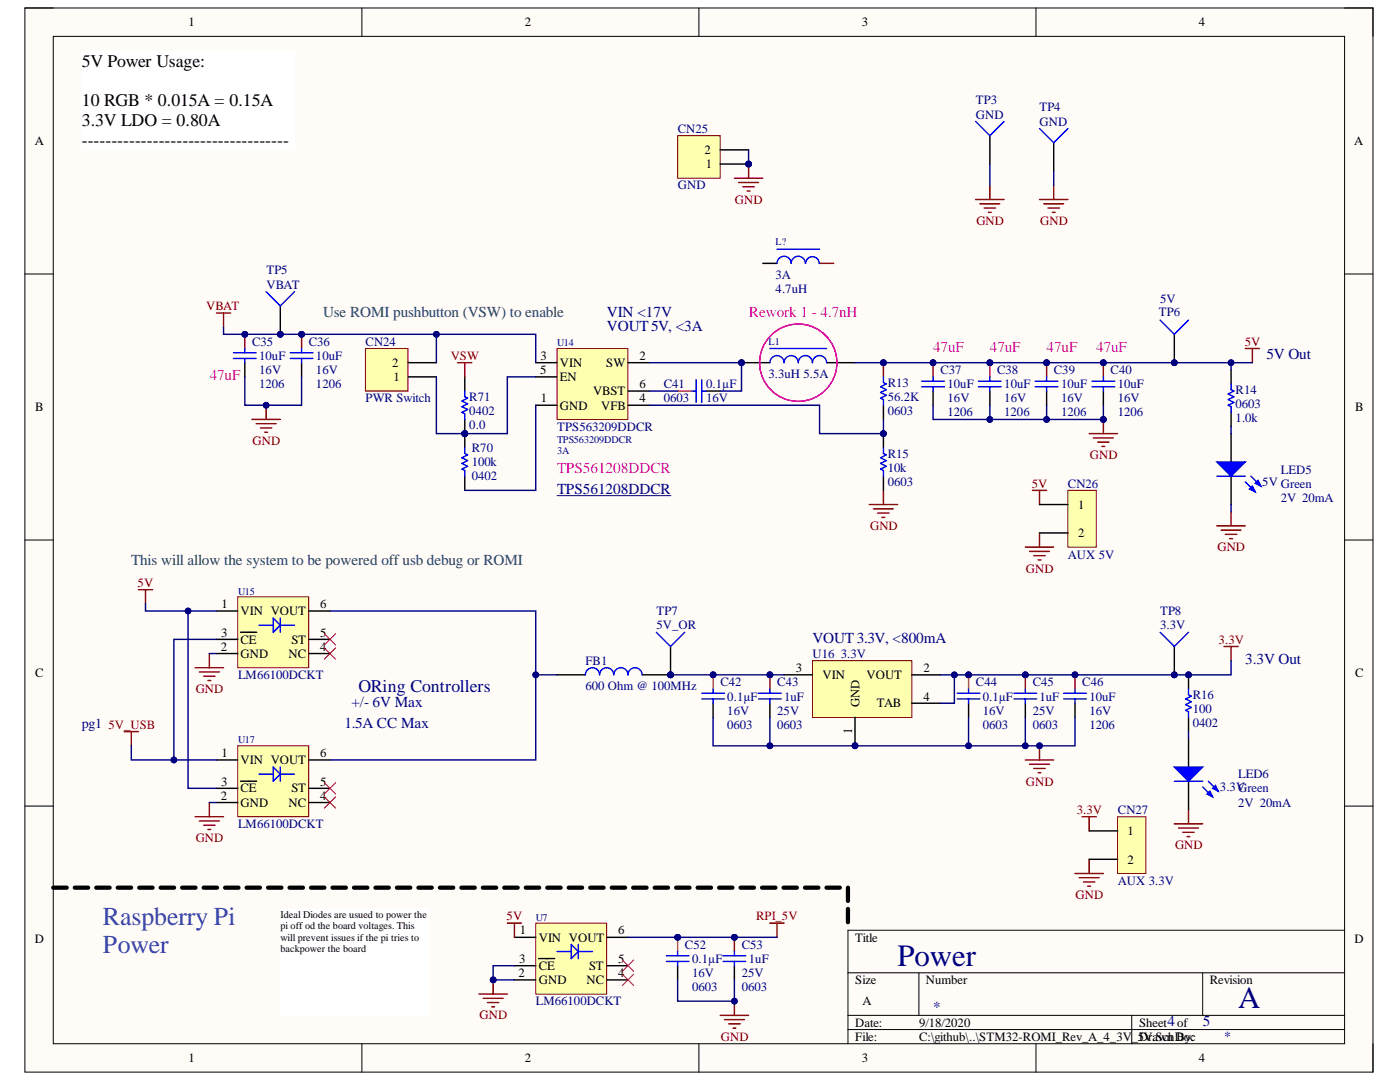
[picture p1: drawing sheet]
<svg xmlns="http://www.w3.org/2000/svg" width="279mm" height="216mm" viewBox="0 0 279 216" stroke-linecap="round" stroke-linejoin="round" font-family="sans-serif">
<defs><g id="words">
<g font-size="6.2" fill="#000080">
<text x="179.1" y="192.8">Power</text>
<text x="247.1" y="201.2">A</text>
</g>
<g font-size="5.2" fill="#15c">
<text x="20.5" y="184.5">Raspberry Pi</text>
<text x="20.5" y="190.1">Power</text>
</g>
<g font-size="3.5">
<text x="16.3" y="13.3">5V Power Usage:</text>
<text x="16.3" y="21.2">10 RGB * 0.015A = 0.15A</text>
<text x="16.3" y="25.1">3.3V LDO = 0.80A</text>
<text x="16.3" y="29.1">-----------------------------------</text>
</g>
<text font-size="3.5" fill="#000082" x="71.5" y="138.1">ORing Controllers</text>
<g font-size="3" fill="#134f5c">
<text x="64.5" y="63.2">Use ROMI pushbutton (VSW) to enable</text>
<text x="26.2" y="112.7">This will allow the system to be powered off usb debug or ROMI</text>
</g>
<g font-size="3" fill="#000080">
<text x="121.1" y="63.2">VIN &lt;17V</text>
<text x="121.1" y="66">VOUT5V, &lt;3A</text>
<text x="111.2" y="98.5">TPS561208DDCR</text>
<text x="162.1" y="128.3">VOUT3.3V, &lt;800mA</text>
<text x="186.2" y="201.9">*</text>
<text x="233" y="204.8">4</text>
<text x="240.1" y="204.8">5</text>
</g>
<g font-size="3" fill="#f0f">
<text x="149.5" y="63.2">Rework 1 - 4.7nH</text>
<text x="186.2" y="70.2">47uF</text>
<text x="197.6" y="70.2">47uF</text>
<text x="208.9" y="70.2">47uF</text>
<text x="218.8" y="70.2">47uF</text>
<text x="41.8" y="75.9">47uF</text>
<text x="111.2" y="94.3">TPS561208DDCR</text>
</g>
<g font-size="3" fill="#000082">
<text x="252.8" y="71.7">5V Out</text>
<text x="248.5" y="132.5">3.3V Out</text>
<text x="70.2" y="141.1">+/- 6V Max</text>
<text x="68.7" y="145.3">1.5A CC Max</text>
</g>
<text font-size="2.8" fill="#000082" x="16.3" y="145.4">pg1</text>
<text font-size="2.8" fill="#000080" x="244.3" y="207.6">*</text>
<g font-size="2.5">
<text x="37.6" y="5.2">1</text>
<text x="104.7" y="5.2">2</text>
<text x="172" y="5.2">3</text>
<text x="239.2" y="5.2">4</text>
<text x="6.9" y="29">A</text>
<text x="270.3" y="29">A</text>
<text x="140.6" y="30.8">2</text>
<text x="140.8" y="33.6">1</text>
<text x="107.9" y="71.8">3</text>
<text x="127.6" y="71.8">2</text>
<text x="78.3" y="73.2">2</text>
<text x="78.5" y="76.1">1</text>
<text x="107.8" y="74.6">5</text>
<text x="111.8" y="73.2">VIN</text>
<text x="111.8" y="76.1">EN</text>
<text x="121" y="73.2">SW</text>
<text x="127.6" y="77.4">6</text>
<text x="7" y="82.1">B</text>
<text x="108" y="80.3">1</text>
<text x="111.8" y="81.7">GND</text>
<text x="118.3" y="78.9">VBST</text>
<text x="120" y="81.7">VFB</text>
<text x="127.6" y="80.3">4</text>
<text x="270.4" y="82.1">B</text>
<text x="215.1" y="101.5">1</text>
<text x="215.1" y="107.2">2</text>
<text x="44.2" y="121.4">1</text>
<text x="48" y="122.8">VIN VOUT</text>
<text x="63.9" y="121.4">6</text>
<text x="44" y="129.8">2</text>
<text x="44.1" y="127">3</text>
<text x="48" y="131.2">GND</text>
<text x="48" y="128.5">CE</text>
<text x="57.6" y="131.2">NC</text>
<text x="58.2" y="128.5">ST</text>
<text x="63.9" y="129.8">4</text>
<text x="63.9" y="127">5</text>
<text x="7" y="135.1">C</text>
<text x="158.8" y="134.1">3</text>
<text x="164.2" y="135.5">VIN</text>
<text x="173" y="135.5">VOUT</text>
<text x="184.3" y="134.1">2</text>
<text x="270.4" y="135.1">C</text>
<text x="171.5" y="141.1" transform="rotate(-90 171.5 141.1)">GND</text>
<text x="175" y="141.1">TAB</text>
<text x="184.3" y="139.8">4</text>
<text x="170.1" y="146.4" transform="rotate(-90 170.1 146.4)">1</text>
<text x="44.2" y="151.1">1</text>
<text x="48" y="152.5">VIN VOUT</text>
<text x="63.9" y="151.1">6</text>
<text x="44" y="159.6">2</text>
<text x="44.1" y="156.8">3</text>
<text x="48" y="161">GND</text>
<text x="48" y="158.1">CE</text>
<text x="57.6" y="161">NC</text>
<text x="58.2" y="158.1">ST</text>
<text x="63.9" y="159.6">4</text>
<text x="63.9" y="156.8">5</text>
<text x="225" y="166.7">1</text>
<text x="225" y="172.3">2</text>
<text x="6.9" y="188.2">D</text>
<text x="103.7" y="186.4">1</text>
<text x="107.5" y="187.9">VIN VOUT</text>
<text x="123.3" y="186.4">6</text>
<text x="170.7" y="187.9">Title</text>
<text x="270.3" y="188.2">D</text>
<text x="103.5" y="195">2</text>
<text x="103.6" y="192.1">3</text>
<text x="107.5" y="196.4">GND</text>
<text x="107.5" y="193.5">CE</text>
<text x="117.1" y="196.4">NC</text>
<text x="117.6" y="193.5">ST</text>
<text x="123.3" y="195">4</text>
<text x="123.3" y="192.1">5</text>
<text x="170.7" y="196.4">Size</text>
<text x="184.8" y="196.4">Number</text>
<text x="241.4" y="196.4">Revision</text>
<text x="172.1" y="200.6">A</text>
<text x="170.7" y="204.9">Date:</text>
<text x="170.7" y="207.7">File:</text>
<text x="183.4" y="204.9">9/18/2020</text>
<text x="183.4" y="207.7">C:\github\..\STM32-ROMI_Rev_A_4_3V</text>
<text x="225.9" y="207.7">_5V.SchDoc</text>
<text x="227.3" y="204.9">Sheet</text>
<text x="227.3" y="207.7">Drawn By:</text>
<text x="234.9" y="204.9">of</text>
<text x="37.6" y="212">1</text>
<text x="104.7" y="212">2</text>
<text x="172" y="212">3</text>
<text x="239.2" y="212">4</text>
</g>
<g font-size="2.5" fill="#000080">
<text x="194.8" y="20.8">TP3</text>
<text x="194.8" y="23.7">GND</text>
<text x="207.4" y="22.2">TP4</text>
<text x="135.3" y="26.5">CN25</text>
<text x="207.4" y="25.1">GND</text>
<text x="135.3" y="37.8">GND</text>
<text x="53.2" y="54.8">TP5</text>
<text x="53.2" y="57.6">VBAT</text>
<text x="154.8" y="55.7">3A</text>
<text x="154.8" y="58.5">4.7uH</text>
<text x="231.3" y="63.1">TP6</text>
<text x="231.5" y="60.4">5V</text>
<text x="50.3" y="69">C35</text>
<text x="51.7" y="71.8">10uF</text>
<text x="61.6" y="69">C36</text>
<text x="63.1" y="71.8">10uF</text>
<text x="73" y="69">CN24</text>
<text x="51.7" y="74.6">16V</text>
<text x="51.7" y="77.4">1206</text>
<text x="63.1" y="74.6">16V</text>
<text x="63.1" y="77.4">1206</text>
<text x="132.5" y="77.4">C41</text>
<text x="140.9" y="77.4">0.1µF</text>
<text x="153.3" y="75.5">3.3uH 5.5A</text>
<text x="177.2" y="77.2">R13</text>
<text x="187.7" y="74.6">C37</text>
<text x="189.1" y="77.4">10uF</text>
<text x="199" y="74.6">C38</text>
<text x="200.4" y="77.4">10uF</text>
<text x="210.3" y="74.6">C39</text>
<text x="211.8" y="77.4">10uF</text>
<text x="221.6" y="74.6">C40</text>
<text x="223.1" y="77.4">10uF</text>
<text x="73" y="80.3">PWR Switch</text>
<text x="93.7" y="82.8">0402</text>
<text x="93.7" y="80">R71</text>
<text x="132.5" y="80.3">0603</text>
<text x="140.9" y="80.3">16V</text>
<text x="177.2" y="82.8">0603</text>
<text x="177.2" y="80">56.2K</text>
<text x="189.1" y="80.3">16V</text>
<text x="189.1" y="83.1">1206</text>
<text x="200.4" y="80.3">16V</text>
<text x="200.4" y="83.1">1206</text>
<text x="211.8" y="80.3">16V</text>
<text x="211.8" y="83.1">1206</text>
<text x="223.1" y="80.3">16V</text>
<text x="223.1" y="83.1">1206</text>
<text x="246.6" y="81.4">0603</text>
<text x="246.6" y="78.6">R14</text>
<text x="93.7" y="85.7">0.0</text>
<text x="111.2" y="86">TPS563209DDCR</text>
<text x="246.6" y="84.3">1.0k</text>
<text x="94.2" y="95.8">0402</text>
<text x="94.2" y="93.1">100k</text>
<text x="94.2" y="90.2">R70</text>
<text x="177.2" y="94.2">10k</text>
<text x="177.2" y="91.4">R15</text>
<text x="255.6" y="94.5">LED5</text>
<text x="177.2" y="97">0603</text>
<text x="213.1" y="97.3">CN26</text>
<text x="251.9" y="97">5V Green</text>
<text x="255.6" y="100.2">2V 20mA</text>
<text x="213.1" y="111.5">AUX 5V</text>
<text x="131" y="122.8">TP7</text>
<text x="131" y="125.6">5V_OR</text>
<text x="231.5" y="122.8">TP8</text>
<text x="231.5" y="125.6">3.3V</text>
<text x="162.1" y="131.2">U16</text>
<text x="167.8" y="131.2">3.3V</text>
<text x="47.5" y="135.5">LM66100DCKT</text>
<text x="116.8" y="132.7">FB1</text>
<text x="116.8" y="137.8">600 Ohm @ 100MHz</text>
<text x="143.8" y="136.9">C42</text>
<text x="155.1" y="136.9">C43</text>
<text x="194.8" y="136.9">C44</text>
<text x="206.1" y="136.9">C45</text>
<text x="216" y="136.9">C46</text>
<text x="145.1" y="139.8">0.1µF</text>
<text x="145.1" y="142.6">16V</text>
<text x="155.1" y="142.6">25V</text>
<text x="156.5" y="139.8">1uF</text>
<text x="196.1" y="139.8">0.1µF</text>
<text x="196.1" y="142.6">16V</text>
<text x="206.1" y="142.6">25V</text>
<text x="207.4" y="139.8">1uF</text>
<text x="217.4" y="142.6">16V</text>
<text x="217.4" y="139.8">10uF</text>
<text x="238" y="139.4">R16</text>
<text x="238" y="142.3">100</text>
<text x="145.1" y="145.4">0603</text>
<text x="155.1" y="145.4">0603</text>
<text x="196.1" y="145.4">0603</text>
<text x="206.1" y="145.4">0603</text>
<text x="217.4" y="145.4">1206</text>
<text x="238" y="145.1">0402</text>
<text x="247.1" y="155.3">LED6</text>
<text x="243.5" y="157.9">3.3V</text>
<text x="247.1" y="158.1">Green</text>
<text x="247.1" y="161">2V 20mA</text>
<text x="47.5" y="165.2">LM66100DCKT</text>
<text x="223.1" y="162.4">CN27</text>
<text x="223.1" y="176.5">AUX 3.3V</text>
<text x="136.7" y="189.3">C52</text>
<text x="148" y="189.3">C53</text>
<text x="138.1" y="192.1">0.1µF</text>
<text x="138.1" y="197.8">0603</text>
<text x="138.1" y="195">16V</text>
<text x="148" y="195">25V</text>
<text x="148" y="197.8">0603</text>
<text x="149.5" y="192.1">1uF</text>
<text x="106.9" y="200.6">LM66100DCKT</text>
</g>
<g font-size="2.5" fill="#800000">
<text x="146.7" y="40.7">GND</text>
<text x="194.9" y="44.9">GND</text>
<text x="207.6" y="44.9">GND</text>
<text x="41.2" y="61.9">VBAT</text>
<text x="89.9" y="71.8">VSW</text>
<text x="248.4" y="69">5V</text>
<text x="50.4" y="88.7">GND</text>
<text x="217.5" y="91.6">GND</text>
<text x="205.9" y="97.3">5V</text>
<text x="173.6" y="105.8">GND</text>
<text x="243" y="110">GND</text>
<text x="27.5" y="117.1">5V</text>
<text x="204.7" y="114.3">GND</text>
<text x="243.2" y="128.5">3.3V</text>
<text x="39.1" y="138.3">GND</text>
<text x="21.6" y="145.4">5V_USB</text>
<text x="204.7" y="156.8">GND</text>
<text x="214.9" y="162.4">3.3V</text>
<text x="39.1" y="168.1">GND</text>
<text x="234.5" y="169.4">GND</text>
<text x="214.6" y="179.4">GND</text>
<text x="101.1" y="183.6">5V</text>
<text x="150.9" y="183.6">RPI_5V</text>
<text x="95.7" y="203.4">GND</text>
<text x="143.9" y="207.7">GND</text>
</g>
<g font-size="2" fill="#000080">
<text x="154.8" y="48.9">L?</text>
<text x="111.2" y="69.1">U14</text>
<text x="153.3" y="68.8">L1</text>
<text x="111.2" y="88.3">TPS563209DDCR</text>
<text x="111.2" y="90.6">3A</text>
<text x="47.5" y="118.7">U15</text>
<text x="47.5" y="148.3">U17</text>
<text x="106.9" y="183.7">U7</text>
</g>
<g font-size="2">
<text x="56" y="183.1">Ideal Diodes are usued to power the</text>
<text x="56" y="185.4">pi off od the board voltages. This</text>
<text x="56" y="187.7">will prevent issues if the pi tries to</text>
<text x="56" y="190">backpower the board</text>
</g>
</g></defs>
<path d="M5 1.6h269v212.3h-269z" fill-rule="evenodd" fill="#fffcf8"/>
<path d="M5 1.6h269v212.3h-269z" fill="none" stroke="#000" stroke-width=".2"/>
<path d="M10.6 7.3h257.7v201h-257.7z" fill-rule="evenodd" fill="#fffcf8"/>
<g fill="none" stroke="#000" stroke-width=".2">
<path d="M5 1.6h5.6M10.6 7.3h257.7v201h-257.7zM72.2 1.6v5.7M139.5 1.6v5.7M206.8 1.6v5.7M268.3 1.6h5.7v5.7M5 54.7h5.6M268.3 54.7h5.7M5 107.8h5.6M268.3 107.8h5.7M5 160.8h5.6M268.3 160.8h5.7"/>
<path d="M169.2 194.1h99.1M183.4 194.1v8.5M240 194.1v8.5M268.3 185.6h-99.1v22.7M72.2 208.3v5.6M139.5 208.3v5.6M169.2 202.6h99.1M169.2 205.4h99.1M206.8 208.3v5.6M225.9 202.6v5.7M274 208.3v5.6"/>
</g>
<path d="M248.5 69.5h2.9M249.9 69.5v2.9M244.3 129h2.8M245.7 129v2.8M204.6 151.6h5.7M205.5 152.5h3.9M206.3 153.3h2.3M207.2 154.2h.5M207.5 148.8v2.8" fill="none" stroke="#800000" stroke-width=".29"/>
<circle cx="207.5" cy="148.8" r=".57" fill="#000080"/>
<circle cx="207.5" cy="148.8" r=".57" fill="none" stroke="#000080" stroke-width=".2"/>
<path d="M43.2 62.5h2.8M44.6 62.5v2.8M50.3 83.7h5.6M51.1 84.5h4M52 85.4h2.2M52.8 86.2h.6M53.1 80.9v2.8" fill="none" stroke="#800000" stroke-width=".29"/>
<circle cx="53.1" cy="80.9" r=".57" fill="#000080"/>
<circle cx="53.1" cy="80.9" r=".57" fill="none" stroke="#000080" stroke-width=".2"/>
<path d="M176.3 97.8v2.9M217.4 86.5h5.6M218.2 87.4h4M219.1 88.2h2.2M219.9 89.1h.6M220.2 83.7v2.8M173.5 100.7h5.6M174.3 101.5h4M175.2 102.4h2.2M176 103.2h.6" fill="none" stroke="#800000" stroke-width=".29"/>
<circle cx="220.2" cy="83.7" r=".57" fill="#000080"/>
<circle cx="220.2" cy="83.7" r=".57" fill="none" stroke="#000080" stroke-width=".2"/>
<circle cx="237.2" cy="134.7" r=".57" fill="#000080"/>
<circle cx="237.2" cy="134.7" r=".57" fill="none" stroke="#000080" stroke-width=".2"/>
<path d="M237.2 134.7v2.8" fill="none" stroke="#000" stroke-width=".29"/>
<circle cx="237.2" cy="134.7" r=".57" fill="#000080"/>
<circle cx="237.2" cy="134.7" r=".57" fill="none" stroke="#000080" stroke-width=".2"/>
<path d="M237.2 143.2v2.8" fill="none" stroke="#000" stroke-width=".29"/>
<path d="M237.2 137.5v1.1l.6 .3-1.2 .6 1.2 .5-1.2 .6 1.2 .6-1.2 .5 .6 .3v1.2" fill="none" stroke="#00f" stroke-width=".29"/>
<path d="M242.9 104.9h5.6M243.7 105.8h4M244.5 106.6h2.3M245.4 107.5h.6M245.7 102.1v2.8" fill="none" stroke="#800000" stroke-width=".29"/>
<circle cx="153.6" cy="134.7" r=".57" fill="#000080"/>
<circle cx="153.6" cy="134.7" r=".57" fill="none" stroke="#000080" stroke-width=".2"/>
<path d="M153.6 134.7v2.8" fill="none" stroke="#bf0000" stroke-width=".29"/>
<circle cx="153.6" cy="134.7" r=".57" fill="#000080"/>
<circle cx="153.6" cy="134.7" r=".57" fill="none" stroke="#000080" stroke-width=".2"/>
<path d="M153.6 140.3v2.8" fill="none" stroke="#000" stroke-width=".29"/>
<path d="M151.4 139.5h4.5M151.4 138.3h4.5M153.6 137.5v.8M153.6 139.5v.8" fill="none" stroke="#00f" stroke-width=".29"/>
<circle cx="204.6" cy="134.7" r=".57" fill="#000080"/>
<circle cx="204.6" cy="134.7" r=".57" fill="none" stroke="#000080" stroke-width=".2"/>
<path d="M204.6 134.7v2.8" fill="none" stroke="#bf0000" stroke-width=".29"/>
<circle cx="204.6" cy="134.7" r=".57" fill="#000080"/>
<circle cx="204.6" cy="134.7" r=".57" fill="none" stroke="#000080" stroke-width=".2"/>
<path d="M204.6 140.3v2.9" fill="none" stroke="#000" stroke-width=".29"/>
<path d="M202.4 139.5h4.5M202.4 138.3h4.5M204.6 137.5v.8M204.6 139.5v.8" fill="none" stroke="#00f" stroke-width=".29"/>
<circle cx="133.8" cy="134.7" r=".57" fill="#000080"/>
<circle cx="133.8" cy="134.7" r=".57" fill="none" stroke="#000080" stroke-width=".2"/>
<path d="M111.2 134.7h5.6M128.2 134.7h5.6" fill="none" stroke="#000" stroke-width=".29"/>
<circle cx="133.8" cy="134.7" r=".57" fill="#000080"/>
<circle cx="133.8" cy="134.7" r=".57" fill="none" stroke="#000080" stroke-width=".2"/>
<path d="M116.8 134.7a1.42 1.42 0 0 1 1.4-1.5 1.42 1.42 0 0 1 1.5 1.5 1.42 1.42 0 0 1 1.4-1.5 1.42 1.42 0 0 1 1.4 1.5 1.42 1.42 0 0 1 1.4-1.5 1.42 1.42 0 0 1 1.4 1.5 1.42 1.42 0 0 1 1.4-1.5 1.42 1.42 0 0 1 1.5 1.5" fill="none" stroke="#00f" stroke-width=".29"/>
<circle cx="170.6" cy="148.8" r=".57" fill="#000080"/>
<circle cx="170.6" cy="148.8" r=".57" fill="none" stroke="#000080" stroke-width=".2"/>
<path d="M162.1 131.8h19.9v11.4h-19.9z" fill-rule="evenodd" fill="#ffffb0"/>
<path d="M162.1 131.8h19.9v11.4h-19.9z" fill="none" stroke="#800000" stroke-width=".2"/>
<path d="M170.6 143.1v5.7" fill="none" stroke="#000" stroke-width=".29"/>
<circle cx="170.6" cy="148.8" r=".57" fill="#000080"/>
<circle cx="170.6" cy="148.8" r=".57" fill="none" stroke="#000080" stroke-width=".2"/>
<path d="M156.5 134.7h5.6M182 134.7h5.6M182 140.3h5.6" fill="none" stroke="#000" stroke-width=".29"/>
<circle cx="176.3" cy="72.4" r=".57" fill="#000080"/>
<circle cx="176.3" cy="72.4" r=".57" fill="none" stroke="#000080" stroke-width=".2"/>
<path d="M176.3 72.4v2.8" fill="none" stroke="#980000" stroke-width=".29"/>
<circle cx="176.3" cy="72.4" r=".57" fill="#000080"/>
<circle cx="176.3" cy="72.4" r=".57" fill="none" stroke="#000080" stroke-width=".2"/>
<path d="M176.3 80.9v2.8" fill="none" stroke="#000" stroke-width=".29"/>
<path d="M176.3 75.2v1.1l.6 .3-1.2 .6 1.2 .6-1.2 .5 1.2 .6-1.2 .5 .6 .3v1.2" fill="none" stroke="#00f" stroke-width=".29"/>
<path d="M16.3 10.1h42.5v19.8h-42.5z" fill-rule="evenodd" fill="#fff"/>
<path d="M16.3 10.1h42.5v19.8h-42.5z" fill="none" stroke="#fff" stroke-width=".2"/>
<circle cx="148" cy="72.4" r=".57" fill="#000080"/>
<circle cx="148" cy="72.4" r=".57" fill="none" stroke="#000080" stroke-width=".2"/>
<path d="M148 72.4h5.6" fill="none" stroke="#000" stroke-width=".29"/>
<circle cx="148" cy="72.4" r=".57" fill="#000080"/>
<circle cx="148" cy="72.4" r=".57" fill="none" stroke="#000080" stroke-width=".2"/>
<path d="M165 72.4h5.6M245.7 86.5v5.7M245.7 95v5.7" fill="none" stroke="#000" stroke-width=".29"/>
<path d="M153.6 72.4a1.42 1.42 0 0 1 1.5-1.4 1.42 1.42 0 0 1 1.4 1.4 1.42 1.42 0 0 1 1.4-1.4 1.42 1.42 0 0 1 1.4 1.4 1.42 1.42 0 0 1 1.4-1.4 1.42 1.42 0 0 1 1.4 1.4 1.42 1.42 0 0 1 1.5-1.4 1.42 1.42 0 0 1 1.4 1.4M153.6 69.5h11.4" fill="none" stroke="#00f" stroke-width=".29"/>
<path d="M242.9 92.2h5.6l-2.8 2.8z" fill="#00f"/>
<path d="M242.9 92.2h5.6l-2.8 2.8zM248.5 96.2l2 1.9M249.7 95l1.9 2" fill="none" stroke="#00f" stroke-width=".29"/>
<path d="M249.4 97.6l.5-.6 .6 1.1z" fill="#00f"/>
<path d="M249.4 97.6l.5-.6 .6 1.1z" fill="none" stroke="#00f" stroke-width=".29"/>
<path d="M250.5 96.4l.6-.5 .5 1.1z" fill="#00f"/>
<path d="M242.9 95h5.6M250.5 96.4l.6-.5 .5 1.1z" fill="none" stroke="#00f" stroke-width=".29"/>
<path d="M234.4 164.4h5.6M235.2 165.2h4M236.1 166.1h2.2M236.9 166.9h.6M237.2 161.6v2.8" fill="none" stroke="#800000" stroke-width=".29"/>
<path d="M237.2 147.4v5.7M237.2 155.9v5.7" fill="none" stroke="#000" stroke-width=".29"/>
<path d="M234.4 153.1h5.6l-2.8 2.8z" fill="#00f"/>
<path d="M234.4 153.1h5.6l-2.8 2.8zM240 157l2 2M241.2 155.9l1.9 2" fill="none" stroke="#00f" stroke-width=".29"/>
<path d="M240.9 158.4l.5-.5 .6 1.1z" fill="#00f"/>
<path d="M240.9 158.4l.5-.5 .6 1.1z" fill="none" stroke="#00f" stroke-width=".29"/>
<path d="M242 157.3l.6-.6 .5 1.2z" fill="#00f"/>
<path d="M245.7 76.6v1.2l.5 .2-1.1 .6 1.1 .6-1.1 .5 1.1 .6-1.1 .6 .6 .2v1.2M234.4 155.9h5.6M242 157.3l.6-.6 .5 1.2z" fill="none" stroke="#00f" stroke-width=".29"/>
<path d="M245.7 73.8v2.8M245.7 82.3v2.8" fill="none" stroke="#000" stroke-width=".29"/>
<circle cx="48.9" cy="66.7" r=".57" fill="#000080"/>
<circle cx="48.9" cy="66.7" r=".57" fill="none" stroke="#000080" stroke-width=".2"/>
<path d="M48.9 66.7v2.8" fill="none" stroke="#bf0000" stroke-width=".29"/>
<circle cx="48.9" cy="66.7" r=".57" fill="#000080"/>
<circle cx="48.9" cy="66.7" r=".57" fill="none" stroke="#000080" stroke-width=".2"/>
<path d="M48.9 72.4v2.8" fill="none" stroke="#000" stroke-width=".29"/>
<path d="M46.6 71.5h4.5M46.6 70.4h4.5M48.9 69.5v.9M48.9 71.5v.9" fill="none" stroke="#00f" stroke-width=".29"/>
<circle cx="60.2" cy="66.7" r=".57" fill="#000080"/>
<circle cx="60.2" cy="66.7" r=".57" fill="none" stroke="#000080" stroke-width=".2"/>
<path d="M60.2 66.7v2.8" fill="none" stroke="#bf0000" stroke-width=".29"/>
<circle cx="60.2" cy="66.7" r=".57" fill="#000080"/>
<circle cx="60.2" cy="66.7" r=".57" fill="none" stroke="#000080" stroke-width=".2"/>
<path d="M60.2 72.4v2.8" fill="none" stroke="#000" stroke-width=".29"/>
<path d="M57.9 71.5h4.6M57.9 70.4h4.6M60.2 69.5v.9M60.2 71.5v.9" fill="none" stroke="#00f" stroke-width=".29"/>
<circle cx="186.2" cy="72.4" r=".57" fill="#000080"/>
<circle cx="186.2" cy="72.4" r=".57" fill="none" stroke="#000080" stroke-width=".2"/>
<path d="M186.2 72.4v2.8" fill="none" stroke="#bf0000" stroke-width=".29"/>
<circle cx="186.2" cy="72.4" r=".57" fill="#000080"/>
<circle cx="186.2" cy="72.4" r=".57" fill="none" stroke="#000080" stroke-width=".2"/>
<path d="M186.2 78v2.9" fill="none" stroke="#000" stroke-width=".29"/>
<path d="M183.9 77.2h4.6M183.9 76.1h4.6M186.2 75.2v.9M186.2 77.2v.8" fill="none" stroke="#00f" stroke-width=".29"/>
<circle cx="197.5" cy="72.4" r=".57" fill="#000080"/>
<circle cx="197.5" cy="72.4" r=".57" fill="none" stroke="#000080" stroke-width=".2"/>
<path d="M197.5 72.4v2.8" fill="none" stroke="#bf0000" stroke-width=".29"/>
<circle cx="197.5" cy="72.4" r=".57" fill="#000080"/>
<circle cx="197.5" cy="72.4" r=".57" fill="none" stroke="#000080" stroke-width=".2"/>
<path d="M197.5 78v2.9" fill="none" stroke="#000" stroke-width=".29"/>
<path d="M195.3 77.2h4.5M195.3 76.1h4.5M197.5 75.2v.9M197.5 77.2v.8" fill="none" stroke="#00f" stroke-width=".29"/>
<circle cx="208.9" cy="72.4" r=".57" fill="#000080"/>
<circle cx="208.9" cy="72.4" r=".57" fill="none" stroke="#000080" stroke-width=".2"/>
<path d="M208.9 72.4v2.8" fill="none" stroke="#bf0000" stroke-width=".29"/>
<circle cx="208.9" cy="72.4" r=".57" fill="#000080"/>
<circle cx="208.9" cy="72.4" r=".57" fill="none" stroke="#000080" stroke-width=".2"/>
<path d="M208.9 78v2.9" fill="none" stroke="#000" stroke-width=".29"/>
<path d="M206.6 77.2h4.5M206.6 76.1h4.5M208.9 75.2v.9M208.9 77.2v.8" fill="none" stroke="#00f" stroke-width=".29"/>
<circle cx="220.2" cy="72.4" r=".57" fill="#000080"/>
<circle cx="220.2" cy="72.4" r=".57" fill="none" stroke="#000080" stroke-width=".2"/>
<path d="M220.2 72.4v2.8" fill="none" stroke="#bf0000" stroke-width=".29"/>
<circle cx="220.2" cy="72.4" r=".57" fill="#000080"/>
<circle cx="220.2" cy="72.4" r=".57" fill="none" stroke="#000080" stroke-width=".2"/>
<path d="M220.2 78v2.9" fill="none" stroke="#000" stroke-width=".29"/>
<path d="M217.9 77.2h4.6M217.9 76.1h4.6M220.2 75.2v.9M220.2 77.2v.8" fill="none" stroke="#00f" stroke-width=".29"/>
<circle cx="214.5" cy="134.7" r=".57" fill="#000080"/>
<circle cx="214.5" cy="134.7" r=".57" fill="none" stroke="#000080" stroke-width=".2"/>
<path d="M214.5 134.7v2.8" fill="none" stroke="#bf0000" stroke-width=".29"/>
<circle cx="214.5" cy="134.7" r=".57" fill="#000080"/>
<circle cx="214.5" cy="134.7" r=".57" fill="none" stroke="#000080" stroke-width=".2"/>
<path d="M214.5 140.3v2.9" fill="none" stroke="#000" stroke-width=".29"/>
<path d="M212.3 139.5h4.5M212.3 138.3h4.5M214.5 137.5v.8M214.5 139.5v.8" fill="none" stroke="#00f" stroke-width=".29"/>
<circle cx="142.3" cy="134.7" r=".57" fill="#000080"/>
<circle cx="142.3" cy="134.7" r=".57" fill="none" stroke="#000080" stroke-width=".2"/>
<path d="M142.3 134.7v2.8" fill="none" stroke="#de4f16" stroke-width=".29"/>
<circle cx="142.3" cy="134.7" r=".57" fill="#000080"/>
<circle cx="142.3" cy="134.7" r=".57" fill="none" stroke="#000080" stroke-width=".2"/>
<path d="M142.3 140.3v2.8" fill="none" stroke="#000" stroke-width=".29"/>
<path d="M140.1 139.5h4.5M140.1 138.3h4.5M142.3 137.5v.8M142.3 139.5v.8" fill="none" stroke="#00f" stroke-width=".29"/>
<circle cx="193.3" cy="134.7" r=".57" fill="#000080"/>
<circle cx="193.3" cy="134.7" r=".57" fill="none" stroke="#000080" stroke-width=".2"/>
<path d="M193.3 134.7v2.8" fill="none" stroke="#de4f16" stroke-width=".29"/>
<circle cx="193.3" cy="134.7" r=".57" fill="#000080"/>
<circle cx="193.3" cy="134.7" r=".57" fill="none" stroke="#000080" stroke-width=".2"/>
<path d="M193.3 140.3v2.9" fill="none" stroke="#000" stroke-width=".29"/>
<path d="M191 139.5h4.6M191 138.3h4.6M193.3 137.5v.8M193.3 139.5v.8" fill="none" stroke="#00f" stroke-width=".29"/>
<path d="M194.7 39.8h5.7M197.5 37v2.8M207.5 39.8h5.6M210.3 37v2.8M195.6 40.7h3.9M196.4 41.5h2.3M197.3 42.4h.5M208.3 40.7h4M209.1 41.5h2.3M210 42.4h.6" fill="none" stroke="#800000" stroke-width=".29"/>
<path d="M47.4 119.1h14.2v14.1h-14.2z" fill-rule="evenodd" fill="#ffffb0"/>
<path d="M47.4 119.1h14.2v14.1h-14.2z" fill="none" stroke="#800000" stroke-width=".2"/>
<path d="M43.2 130.4h4.2M43.2 127.6h4.2M43.2 121.9h4.2M48 126.2h3.2M61.6 130.4h4.3M61.6 127.6h4.3M61.6 121.9h4.3" fill="none" stroke="#000" stroke-width=".29"/>
<path d="M51.7 124.7h2.8M54.5 123.3l1.4 1.4-1.4 1.5zM55.9 124.7h2.9M55.9 123.3v2.9" fill="none" stroke="#00f" stroke-width=".29"/>
<path d="M47.4 148.8h14.2v14.2h-14.2z" fill-rule="evenodd" fill="#ffffb0"/>
<path d="M47.4 148.8h14.2v14.2h-14.2z" fill="none" stroke="#800000" stroke-width=".2"/>
<path d="M140.9 78h2.8M43.2 157.3h4.2M43.2 151.6h4.2M48 155.9h3.2M61.6 157.3h4.3M61.6 151.6h4.3M43.2 160.1h4.2M61.6 160.1h4.3" fill="none" stroke="#000" stroke-width=".29"/>
<path d="M138.1 78h.8M138.9 75.8v4.5M140.1 75.8v4.5M140.1 78h.8M51.7 154.5h2.8M54.5 153.1l1.4 1.4-1.4 1.4zM55.9 154.5h2.9M55.9 153.1v2.8" fill="none" stroke="#00f" stroke-width=".29"/>
<g fill="none" stroke="#800000" stroke-width=".29">
<path d="M27.6 117.7h2.9M29 117.7v2.8M38.9 133.2h5.7M39.8 134.1h4M40.7 134.9h2.2M41.5 135.8h.6M41.8 130.4v2.8M24.8 146h2.8M26.2 146v2.8M38.9 163h5.7M39.8 163.8h4M40.7 164.7h2.2"/>
<path d="M41.5 165.5h.6M41.8 160.1v2.9"/>
</g>
<path d="M64.7 129.3l2.3 2.2M64.7 126.4l2.3 2.3M67 129.3l-2.3 2.2M67 126.4l-2.3 2.3M64.7 159l2.3 2.3M64.7 156.2l2.3 2.2M67 159l-2.3 2.3M67 156.2l-2.3 2.2" fill="none" stroke="#f00" stroke-width=".2"/>
<path d="M135.2 78h2.9" fill="none" stroke="#de4f16" stroke-width=".29"/>
<circle cx="176.3" cy="86.5" r=".57" fill="#000080"/>
<circle cx="176.3" cy="86.5" r=".57" fill="none" stroke="#000080" stroke-width=".2"/>
<path d="M176.3 86.5v2.9" fill="none" stroke="#000" stroke-width=".29"/>
<circle cx="176.3" cy="86.5" r=".57" fill="#000080"/>
<circle cx="176.3" cy="86.5" r=".57" fill="none" stroke="#000080" stroke-width=".2"/>
<path d="M176.3 95v2.8" fill="none" stroke="#000" stroke-width=".29"/>
<path d="M176.3 89.4v1.1l.6 .3-1.2 .5 1.2 .6-1.2 .6 1.2 .5-1.2 .6 .6 .3v1.1" fill="none" stroke="#00f" stroke-width=".29"/>
<path d="M111.2 69.5h14.1v14.2h-14.1z" fill-rule="evenodd" fill="#ffffb0"/>
<path d="M111.2 69.5h14.1v14.2h-14.1z" fill="none" stroke="#800000" stroke-width=".2"/>
<path d="M106.9 72.4h4.3M106.9 75.2h4.3M125.3 72.4h4.3M125.3 78h4.3M106.9 80.9h4.3M125.3 80.9h4.3" fill="none" stroke="#000" stroke-width=".29"/>
<circle cx="234.4" cy="72.4" r=".57" fill="#000080"/>
<circle cx="234.4" cy="72.4" r=".57" fill="none" stroke="#000080" stroke-width=".2"/>
<path d="M234.4 66.7v5.7" fill="none" stroke="#000" stroke-width=".29"/>
<circle cx="234.4" cy="72.4" r=".57" fill="#000080"/>
<circle cx="234.4" cy="72.4" r=".57" fill="none" stroke="#000080" stroke-width=".2"/>
<path d="M194.7 24.2l2.8 2.9 2.9-2.9M207.5 25.7l2.8 2.8 2.8-2.8M231.5 63.9l2.9 2.8 2.8-2.8" fill="none" stroke="#00f" stroke-width=".29"/>
<path d="M197.5 27.1v5.6M210.3 28.5v5.7" fill="none" stroke="#000" stroke-width=".29"/>
<circle cx="234.4" cy="134.7" r=".57" fill="#000080"/>
<circle cx="234.4" cy="134.7" r=".57" fill="none" stroke="#000080" stroke-width=".2"/>
<path d="M234.4 129v5.7" fill="none" stroke="#000" stroke-width=".29"/>
<circle cx="234.4" cy="134.7" r=".57" fill="#000080"/>
<circle cx="234.4" cy="134.7" r=".57" fill="none" stroke="#000080" stroke-width=".2"/>
<path d="M231.5 126.2l2.9 2.8 2.8-2.8" fill="none" stroke="#00f" stroke-width=".29"/>
<circle cx="55.9" cy="66.7" r=".57" fill="#000080"/>
<circle cx="55.9" cy="66.7" r=".57" fill="none" stroke="#000080" stroke-width=".2"/>
<path d="M55.9 61v5.7" fill="none" stroke="#000" stroke-width=".29"/>
<circle cx="55.9" cy="66.7" r=".57" fill="#000080"/>
<circle cx="55.9" cy="66.7" r=".57" fill="none" stroke="#000080" stroke-width=".2"/>
<path d="M53.1 58.2l2.8 2.8 2.9-2.8" fill="none" stroke="#00f" stroke-width=".29"/>
<circle cx="133.8" cy="134.7" r=".57" fill="#000080"/>
<circle cx="133.8" cy="134.7" r=".57" fill="none" stroke="#000080" stroke-width=".2"/>
<path d="M133.8 129v5.7" fill="none" stroke="#000" stroke-width=".29"/>
<circle cx="133.8" cy="134.7" r=".57" fill="#000080"/>
<circle cx="133.8" cy="134.7" r=".57" fill="none" stroke="#000080" stroke-width=".2"/>
<path d="M131 126.2l2.8 2.8 2.8-2.8" fill="none" stroke="#00f" stroke-width=".29"/>
<path d="M72.9 69.5h8.5v8.5h-8.5z" fill-rule="evenodd" fill="#ffffb0"/>
<path d="M72.9 69.5h8.5v8.5h-8.5z" fill="none" stroke="#800000" stroke-width=".2"/>
<path d="M81.4 75.2h5.7M81.4 72.4h5.7" fill="none" stroke="#000" stroke-width=".29"/>
<circle cx="92.8" cy="86.5" r=".57" fill="#000080"/>
<circle cx="92.8" cy="86.5" r=".57" fill="none" stroke="#000080" stroke-width=".2"/>
<path d="M92.8 86.5v2.9" fill="none" stroke="#000" stroke-width=".29"/>
<circle cx="92.8" cy="86.5" r=".57" fill="#000080"/>
<circle cx="92.8" cy="86.5" r=".57" fill="none" stroke="#000080" stroke-width=".2"/>
<path d="M92.8 95v2.8" fill="none" stroke="#000" stroke-width=".29"/>
<path d="M92.8 89.4v1.1l.5 .3-1.1 .5 1.1 .6-1.1 .6 1.1 .5-1.1 .6 .6 .3v1.1" fill="none" stroke="#00f" stroke-width=".29"/>
<circle cx="149.4" cy="32.7" r=".57" fill="#000080"/>
<circle cx="149.4" cy="32.7" r=".57" fill="none" stroke="#000080" stroke-width=".2"/>
<path d="M135.2 27.1h8.5v8.5h-8.5z" fill-rule="evenodd" fill="#ffffb0"/>
<path d="M135.2 27.1h8.5v8.5h-8.5z" fill="none" stroke="#800000" stroke-width=".2"/>
<path d="M143.7 32.7h5.7" fill="none" stroke="#000" stroke-width=".29"/>
<circle cx="149.4" cy="32.7" r=".57" fill="#000080"/>
<circle cx="149.4" cy="32.7" r=".57" fill="none" stroke="#000080" stroke-width=".2"/>
<path d="M143.7 29.9h5.7" fill="none" stroke="#000" stroke-width=".29"/>
<path d="M146.6 35.6h5.6M147.4 36.4h4M148.3 37.3h2.2M149.1 38.1h.6M149.4 32.7v2.9" fill="none" stroke="#800000" stroke-width=".29"/>
<circle cx="149.4" cy="32.7" r=".57" fill="#000080"/>
<circle cx="149.4" cy="32.7" r=".57" fill="none" stroke="#000080" stroke-width=".2"/>
<circle cx="92.8" cy="86.5" r=".57" fill="#000080"/>
<circle cx="92.8" cy="86.5" r=".57" fill="none" stroke="#000080" stroke-width=".2"/>
<path d="M92.8 83.7v2.8" fill="none" stroke="#000" stroke-width=".29"/>
<circle cx="92.8" cy="86.5" r=".57" fill="#000080"/>
<circle cx="92.8" cy="86.5" r=".57" fill="none" stroke="#000080" stroke-width=".2"/>
<path d="M92.8 75.2v2.8" fill="none" stroke="#000" stroke-width=".29"/>
<path d="M92.8 78v1.2l.5 .2-1.1 .6 1.1 .6-1.1 .5 1.1 .6-1.1 .6 .6 .3v1.1" fill="none" stroke="#00f" stroke-width=".29"/>
<path d="M91.3 72.4h2.9M92.8 72.4v2.8" fill="none" stroke="#800000" stroke-width=".29"/>
<path d="M106.9 184.2h14.2v14.2h-14.2z" fill-rule="evenodd" fill="#ffffb0"/>
<path d="M106.9 184.2h14.2v14.2h-14.2z" fill="none" stroke="#800000" stroke-width=".2"/>
<path d="M102.7 195.5h4.2M102.7 192.7h4.2M102.7 187h4.2M107.5 191.3h3.2M121.1 195.5h4.2M121.1 192.7h4.2M121.1 187h4.2" fill="none" stroke="#000" stroke-width=".29"/>
<path d="M111.2 189.9h2.8M114 188.4l1.4 1.5-1.4 1.4zM115.4 189.9h2.8M115.4 188.4v2.9" fill="none" stroke="#00f" stroke-width=".29"/>
<path d="M95.6 198.4h5.7M96.4 199.2h4M98.4 195.5v2.9M153.6 184.2h2.9M155.1 184.2v2.8M97.3 200h2.3M98.1 200.9h.6" fill="none" stroke="#800000" stroke-width=".29"/>
<circle cx="98.4" cy="195.5" r=".56" fill="#000080"/>
<circle cx="98.4" cy="195.5" r=".56" fill="none" stroke="#000080" stroke-width=".2"/>
<path d="M124.2 191.6l2.3 2.2M124.2 194.4l2.3 2.3M126.5 191.6l-2.3 2.2M126.5 194.4l-2.3 2.3" fill="none" stroke="#f00" stroke-width=".2"/>
<path d="M101.3 184.2h2.8M102.7 184.2v2.8" fill="none" stroke="#800000" stroke-width=".29"/>
<g fill="none" stroke="#000" stroke-width=".85">
<path d="M10.6 177.1h2.7M14.9 177.1h2.7M19.2 177.1h2.7M23.5 177.1h2.7M27.8 177.1h2.7M32.1 177.1h2.6M36.3 177.1h2.7M40.6 177.1h2.7M44.9 177.1h2.7M49.2 177.1h2.7M53.5 177.1h2.7M57.8 177.1h2.7"/>
<path d="M62.1 177.1h2.6M66.3 177.1h2.7M70.6 177.1h2.7M74.9 177.1h2.7M79.2 177.1h2.7M83.5 177.1h2.7M87.8 177.1h2.7M92.1 177.1h2.7M96.4 177.1h2.6M100.6 177.1h2.7M104.9 177.1h2.7M109.2 177.1h2.7"/>
<path d="M113.5 177.1h2.7M117.8 177.1h2.7M122.1 177.1h2.7M126.4 177.1h2.6M130.6 177.1h2.7M134.9 177.1h2.7M139.2 177.1h2.7M143.5 177.1h2.7M147.8 177.1h2.7M152.1 177.1h2.7M156.4 177.1h2.6M160.6 177.1h2.7"/>
<path d="M164.9 177.1h2.7M169.2 177.1v2.7M169.2 181.4v2.6"/>
</g>
<path d="M55.9 181.4h29.8v21.2h-29.8z" fill-rule="evenodd" fill="#fff"/>
<path d="M55.9 181.4h29.8v21.2h-29.8z" fill="none" stroke="#fff" stroke-width=".2"/>
<circle cx="146.6" cy="187" r=".56" fill="#000080"/>
<circle cx="146.6" cy="187" r=".56" fill="none" stroke="#000080" stroke-width=".2"/>
<path d="M146.6 187v2.9" fill="none" stroke="#bf0000" stroke-width=".29"/>
<circle cx="146.6" cy="187" r=".56" fill="#000080"/>
<circle cx="146.6" cy="187" r=".56" fill="none" stroke="#000080" stroke-width=".2"/>
<path d="M146.6 192.7v2.8" fill="none" stroke="#000" stroke-width=".29"/>
<path d="M144.3 191.8h4.5M144.3 190.7h4.5M146.6 189.9v.8M146.6 191.8v.9" fill="none" stroke="#00f" stroke-width=".29"/>
<circle cx="135.2" cy="187" r=".56" fill="#000080"/>
<circle cx="135.2" cy="187" r=".56" fill="none" stroke="#000080" stroke-width=".2"/>
<path d="M135.2 187v2.9" fill="none" stroke="#de4f16" stroke-width=".29"/>
<circle cx="135.2" cy="187" r=".56" fill="#000080"/>
<circle cx="135.2" cy="187" r=".56" fill="none" stroke="#000080" stroke-width=".2"/>
<path d="M135.2 192.7v2.8" fill="none" stroke="#000" stroke-width=".29"/>
<path d="M133 191.8h4.5M133 190.7h4.5M135.2 189.9v.8M135.2 191.8v.9" fill="none" stroke="#00f" stroke-width=".29"/>
<path d="M146.6 199.8v2.8M143.7 202.6h5.7M144.6 203.4h3.9M145.4 204.3h2.3M146.3 205.1h.5" fill="none" stroke="#800000" stroke-width=".29"/>
<circle cx="146.6" cy="199.8" r=".56" fill="#000080"/>
<circle cx="146.6" cy="199.8" r=".56" fill="none" stroke="#000080" stroke-width=".2"/>
<g fill="none" stroke="#800000" stroke-width=".29">
<path d="M206 97.8h2.9M207.5 97.8v2.9M204.6 109.2h5.7M205.5 110h3.9M206.3 110.9h2.3M207.2 111.7h.5M207.5 106.3v2.9M214.5 174.3h5.7M215.4 175.1h3.9M216 163h2.8M216.2 176h2.3M217.1 176.8h.5"/>
<path d="M217.4 163v2.8M217.4 171.5v2.8"/>
</g>
<path d="M213.1 97.8h5.7v11.4h-5.7z" fill-rule="evenodd" fill="#ffffb0"/>
<path d="M213.1 97.8h5.7v11.4h-5.7z" fill="none" stroke="#800000" stroke-width=".2"/>
<path d="M207.5 106.3h5.6M207.5 100.7h5.6" fill="none" stroke="#000" stroke-width=".29"/>
<path d="M223 163h5.7v11.3h-5.7z" fill-rule="evenodd" fill="#ffffb0"/>
<path d="M223 163h5.7v11.3h-5.7z" fill="none" stroke="#800000" stroke-width=".2"/>
<path d="M217.4 171.5h5.6M217.4 165.8h5.6" fill="none" stroke="#000" stroke-width=".29"/>
<path d="M245.7 72.4v1.4" fill="none" stroke="#000080" stroke-width=".29"/>
<circle cx="245.7" cy="72.4" r=".57" fill="#000080"/>
<circle cx="245.7" cy="72.4" r=".57" fill="none" stroke="#000080" stroke-width=".2"/>
<path d="M26.2 148.8v2.8h17" fill="none" stroke="#000080" stroke-width=".29"/>
<circle cx="34.7" cy="151.6" r=".57" fill="#000080"/>
<circle cx="34.7" cy="151.6" r=".57" fill="none" stroke="#000080" stroke-width=".2"/>
<path d="M29 120.5v1.4h14.2" fill="none" stroke="#000080" stroke-width=".29"/>
<circle cx="37.5" cy="121.9" r=".57" fill="#000080"/>
<circle cx="37.5" cy="121.9" r=".57" fill="none" stroke="#000080" stroke-width=".2"/>
<path d="M43.2 127.6h-8.5v24" fill="none" stroke="#000080" stroke-width=".29"/>
<circle cx="34.7" cy="151.6" r=".57" fill="#000080"/>
<circle cx="34.7" cy="151.6" r=".57" fill="none" stroke="#000080" stroke-width=".2"/>
<path d="M37.5 121.9v35.4h5.7" fill="none" stroke="#000080" stroke-width=".29"/>
<circle cx="37.5" cy="121.9" r=".57" fill="#000080"/>
<circle cx="37.5" cy="121.9" r=".57" fill="none" stroke="#000080" stroke-width=".2"/>
<path d="M44.6 65.3v1.4h62.3v5.7M41.8 130.4h1.4M41.8 160.1h1.4" fill="none" stroke="#000080" stroke-width=".29"/>
<circle cx="48.9" cy="66.7" r=".57" fill="#000080"/>
<circle cx="48.9" cy="66.7" r=".57" fill="none" stroke="#000080" stroke-width=".2"/>
<circle cx="55.9" cy="66.7" r=".57" fill="#000080"/>
<circle cx="55.9" cy="66.7" r=".57" fill="none" stroke="#000080" stroke-width=".2"/>
<circle cx="60.2" cy="66.7" r=".57" fill="#000080"/>
<circle cx="60.2" cy="66.7" r=".57" fill="none" stroke="#000080" stroke-width=".2"/>
<circle cx="87.1" cy="66.7" r=".57" fill="#000080"/>
<circle cx="87.1" cy="66.7" r=".57" fill="none" stroke="#000080" stroke-width=".2"/>
<path d="M48.9 75.2v5.7h11.3v-5.7" fill="none" stroke="#000080" stroke-width=".29"/>
<circle cx="53.1" cy="80.9" r=".57" fill="#000080"/>
<circle cx="53.1" cy="80.9" r=".57" fill="none" stroke="#000080" stroke-width=".2"/>
<path d="M65.9 121.9h41v29.7h-41" fill="none" stroke="#000080" stroke-width=".29"/>
<circle cx="106.9" cy="134.7" r=".57" fill="#000080"/>
<circle cx="106.9" cy="134.7" r=".57" fill="none" stroke="#000080" stroke-width=".2"/>
<path d="M87.1 75.2v11.3h5.7" fill="none" stroke="#000080" stroke-width=".29"/>
<circle cx="92.8" cy="86.5" r=".57" fill="#000080"/>
<circle cx="92.8" cy="86.5" r=".57" fill="none" stroke="#000080" stroke-width=".2"/>
<path d="M106.9 75.2h-5.6v11.3h-8.5M106.9 80.9v16.9h-14.1" fill="none" stroke="#000080" stroke-width=".29"/>
<circle cx="92.8" cy="86.5" r=".57" fill="#000080"/>
<circle cx="92.8" cy="86.5" r=".57" fill="none" stroke="#000080" stroke-width=".2"/>
<path d="M98.4 195.5h4.3" fill="none" stroke="#000080" stroke-width=".29"/>
<circle cx="98.4" cy="195.5" r=".56" fill="#000080"/>
<circle cx="98.4" cy="195.5" r=".56" fill="none" stroke="#000080" stroke-width=".2"/>
<path d="M102.7 192.7h-4.3v2.8" fill="none" stroke="#000080" stroke-width=".29"/>
<circle cx="98.4" cy="195.5" r=".56" fill="#000080"/>
<circle cx="98.4" cy="195.5" r=".56" fill="none" stroke="#000080" stroke-width=".2"/>
<path d="M106.9 134.7h4.3" fill="none" stroke="#000080" stroke-width=".29"/>
<circle cx="106.9" cy="134.7" r=".57" fill="#000080"/>
<circle cx="106.9" cy="134.7" r=".57" fill="none" stroke="#000080" stroke-width=".2"/>
<path d="M125.3 187h29.8" fill="none" stroke="#000080" stroke-width=".29"/>
<circle cx="146.6" cy="187" r=".56" fill="#000080"/>
<circle cx="146.6" cy="187" r=".56" fill="none" stroke="#000080" stroke-width=".2"/>
<circle cx="135.2" cy="187" r=".56" fill="#000080"/>
<circle cx="135.2" cy="187" r=".56" fill="none" stroke="#000080" stroke-width=".2"/>
<path d="M129.6 80.9h34v5.6h12.7v-2.8" fill="none" stroke="#000080" stroke-width=".29"/>
<circle cx="176.3" cy="86.5" r=".57" fill="#000080"/>
<circle cx="176.3" cy="86.5" r=".57" fill="none" stroke="#000080" stroke-width=".2"/>
<path d="M129.6 72.4h18.4v5.6h-4.3M129.6 78h5.6" fill="none" stroke="#000080" stroke-width=".29"/>
<circle cx="148" cy="72.4" r=".57" fill="#000080"/>
<circle cx="148" cy="72.4" r=".57" fill="none" stroke="#000080" stroke-width=".2"/>
<path d="M133.8 134.7h22.7" fill="none" stroke="#000080" stroke-width=".29"/>
<circle cx="133.8" cy="134.7" r=".57" fill="#000080"/>
<circle cx="133.8" cy="134.7" r=".57" fill="none" stroke="#000080" stroke-width=".2"/>
<circle cx="142.3" cy="134.7" r=".57" fill="#000080"/>
<circle cx="142.3" cy="134.7" r=".57" fill="none" stroke="#000080" stroke-width=".2"/>
<circle cx="153.6" cy="134.7" r=".57" fill="#000080"/>
<circle cx="153.6" cy="134.7" r=".57" fill="none" stroke="#000080" stroke-width=".2"/>
<path d="M135.2 195.5v4.3h11.4v-4.3" fill="none" stroke="#000080" stroke-width=".29"/>
<circle cx="146.6" cy="199.8" r=".56" fill="#000080"/>
<circle cx="146.6" cy="199.8" r=".56" fill="none" stroke="#000080" stroke-width=".2"/>
<path d="M142.3 143.2v5.6h72.2v-5.6" fill="none" stroke="#000080" stroke-width=".29"/>
<circle cx="153.6" cy="148.8" r=".57" fill="#000080"/>
<circle cx="153.6" cy="148.8" r=".57" fill="none" stroke="#000080" stroke-width=".2"/>
<circle cx="170.6" cy="148.8" r=".57" fill="#000080"/>
<circle cx="170.6" cy="148.8" r=".57" fill="none" stroke="#000080" stroke-width=".2"/>
<circle cx="193.3" cy="148.8" r=".57" fill="#000080"/>
<circle cx="193.3" cy="148.8" r=".57" fill="none" stroke="#000080" stroke-width=".2"/>
<circle cx="204.6" cy="148.8" r=".57" fill="#000080"/>
<circle cx="204.6" cy="148.8" r=".57" fill="none" stroke="#000080" stroke-width=".2"/>
<circle cx="207.5" cy="148.8" r=".57" fill="#000080"/>
<circle cx="207.5" cy="148.8" r=".57" fill="none" stroke="#000080" stroke-width=".2"/>
<path d="M170.6 72.4h79.3" fill="none" stroke="#000080" stroke-width=".29"/>
<circle cx="176.3" cy="72.4" r=".57" fill="#000080"/>
<circle cx="176.3" cy="72.4" r=".57" fill="none" stroke="#000080" stroke-width=".2"/>
<circle cx="186.2" cy="72.4" r=".57" fill="#000080"/>
<circle cx="186.2" cy="72.4" r=".57" fill="none" stroke="#000080" stroke-width=".2"/>
<circle cx="197.5" cy="72.4" r=".57" fill="#000080"/>
<circle cx="197.5" cy="72.4" r=".57" fill="none" stroke="#000080" stroke-width=".2"/>
<circle cx="208.9" cy="72.4" r=".57" fill="#000080"/>
<circle cx="208.9" cy="72.4" r=".57" fill="none" stroke="#000080" stroke-width=".2"/>
<circle cx="220.2" cy="72.4" r=".57" fill="#000080"/>
<circle cx="220.2" cy="72.4" r=".57" fill="none" stroke="#000080" stroke-width=".2"/>
<circle cx="234.4" cy="72.4" r=".57" fill="#000080"/>
<circle cx="234.4" cy="72.4" r=".57" fill="none" stroke="#000080" stroke-width=".2"/>
<circle cx="245.7" cy="72.4" r=".57" fill="#000080"/>
<circle cx="245.7" cy="72.4" r=".57" fill="none" stroke="#000080" stroke-width=".2"/>
<path d="M186.2 80.9v2.8h34" fill="none" stroke="#000080" stroke-width=".29"/>
<circle cx="220.2" cy="83.7" r=".57" fill="#000080"/>
<circle cx="220.2" cy="83.7" r=".57" fill="none" stroke="#000080" stroke-width=".2"/>
<circle cx="208.9" cy="83.7" r=".57" fill="#000080"/>
<circle cx="208.9" cy="83.7" r=".57" fill="none" stroke="#000080" stroke-width=".2"/>
<circle cx="197.5" cy="83.7" r=".57" fill="#000080"/>
<circle cx="197.5" cy="83.7" r=".57" fill="none" stroke="#000080" stroke-width=".2"/>
<path d="M190.5 134.7v5.6h-2.9" fill="none" stroke="#000080" stroke-width=".29"/>
<circle cx="190.5" cy="134.7" r=".57" fill="#000080"/>
<circle cx="190.5" cy="134.7" r=".57" fill="none" stroke="#000080" stroke-width=".2"/>
<path d="M245.7 131.8v2.9h-58.1" fill="none" stroke="#000080" stroke-width=".29"/>
<circle cx="190.5" cy="134.7" r=".57" fill="#000080"/>
<circle cx="190.5" cy="134.7" r=".57" fill="none" stroke="#000080" stroke-width=".2"/>
<circle cx="193.3" cy="134.7" r=".57" fill="#000080"/>
<circle cx="193.3" cy="134.7" r=".57" fill="none" stroke="#000080" stroke-width=".2"/>
<circle cx="204.6" cy="134.7" r=".57" fill="#000080"/>
<circle cx="204.6" cy="134.7" r=".57" fill="none" stroke="#000080" stroke-width=".2"/>
<circle cx="214.5" cy="134.7" r=".57" fill="#000080"/>
<circle cx="214.5" cy="134.7" r=".57" fill="none" stroke="#000080" stroke-width=".2"/>
<circle cx="234.4" cy="134.7" r=".57" fill="#000080"/>
<circle cx="234.4" cy="134.7" r=".57" fill="none" stroke="#000080" stroke-width=".2"/>
<circle cx="237.2" cy="134.7" r=".57" fill="#000080"/>
<circle cx="237.2" cy="134.7" r=".57" fill="none" stroke="#000080" stroke-width=".2"/>
<path d="M87.1 66.7v5.7" fill="none" stroke="#000080" stroke-width=".29"/>
<circle cx="87.1" cy="66.7" r=".57" fill="#000080"/>
<circle cx="87.1" cy="66.7" r=".57" fill="none" stroke="#000080" stroke-width=".2"/>
<path d="M149.4 29.9v2.8" fill="none" stroke="#000080" stroke-width=".29"/>
<circle cx="149.4" cy="32.7" r=".57" fill="#000080"/>
<circle cx="149.4" cy="32.7" r=".57" fill="none" stroke="#000080" stroke-width=".2"/>
<path d="M153.6 143.1v5.7" fill="none" stroke="#000080" stroke-width=".29"/>
<circle cx="153.6" cy="148.8" r=".57" fill="#000080"/>
<circle cx="153.6" cy="148.8" r=".57" fill="none" stroke="#000080" stroke-width=".2"/>
<path d="M193.3 143.2v5.6" fill="none" stroke="#000080" stroke-width=".29"/>
<circle cx="193.3" cy="148.8" r=".57" fill="#000080"/>
<circle cx="193.3" cy="148.8" r=".57" fill="none" stroke="#000080" stroke-width=".2"/>
<path d="M197.5 80.9v2.8" fill="none" stroke="#000080" stroke-width=".29"/>
<circle cx="197.5" cy="83.7" r=".57" fill="#000080"/>
<circle cx="197.5" cy="83.7" r=".57" fill="none" stroke="#000080" stroke-width=".2"/>
<path d="M197.5 32.7v4.3M204.6 143.2v5.6" fill="none" stroke="#000080" stroke-width=".29"/>
<circle cx="204.6" cy="148.8" r=".57" fill="#000080"/>
<circle cx="204.6" cy="148.8" r=".57" fill="none" stroke="#000080" stroke-width=".2"/>
<path d="M208.9 80.9v2.8" fill="none" stroke="#000080" stroke-width=".29"/>
<circle cx="208.9" cy="83.7" r=".57" fill="#000080"/>
<circle cx="208.9" cy="83.7" r=".57" fill="none" stroke="#000080" stroke-width=".2"/>
<path d="M210.3 34.2v2.8M220.2 80.9v2.8" fill="none" stroke="#000080" stroke-width=".29"/>
<circle cx="220.2" cy="83.7" r=".57" fill="#000080"/>
<g fill="none" stroke="#000080" stroke-width=".2">
<path d="M111.2 98.9h22.7"/>
<circle cx="220.2" cy="83.7" r=".57"/>
</g>
<path d="M245.7 85.1v1.4M245.7 100.7v1.4M237.2 146v1.4" fill="none" stroke="#000080" stroke-width=".29"/>
<circle cx="159.3" cy="72.4" r="7.7" fill="none" stroke="#f0f" stroke-width=".29"/>
<path d="M152.2 52.6h2.9" fill="none" stroke="#000" stroke-width=".29"/>
<path d="M163.6 52.6h2.8" fill="none" stroke="#a61c00" stroke-width=".29"/>
<path d="M155.1 52.6a1.42 1.42 0 0 1 1.4-1.5 1.42 1.42 0 0 1 1.4 1.5 1.42 1.42 0 0 1 1.4-1.5 1.42 1.42 0 0 1 1.4 1.5M155.1 49.7h8.5M160.8 52.5a1.34 1.34 0 0 1 1.4-1.3 1.34 1.34 0 0 1 1.3 1.4" fill="none" stroke="#00f" stroke-width=".29"/>
<use href="#words"/>
</svg>
